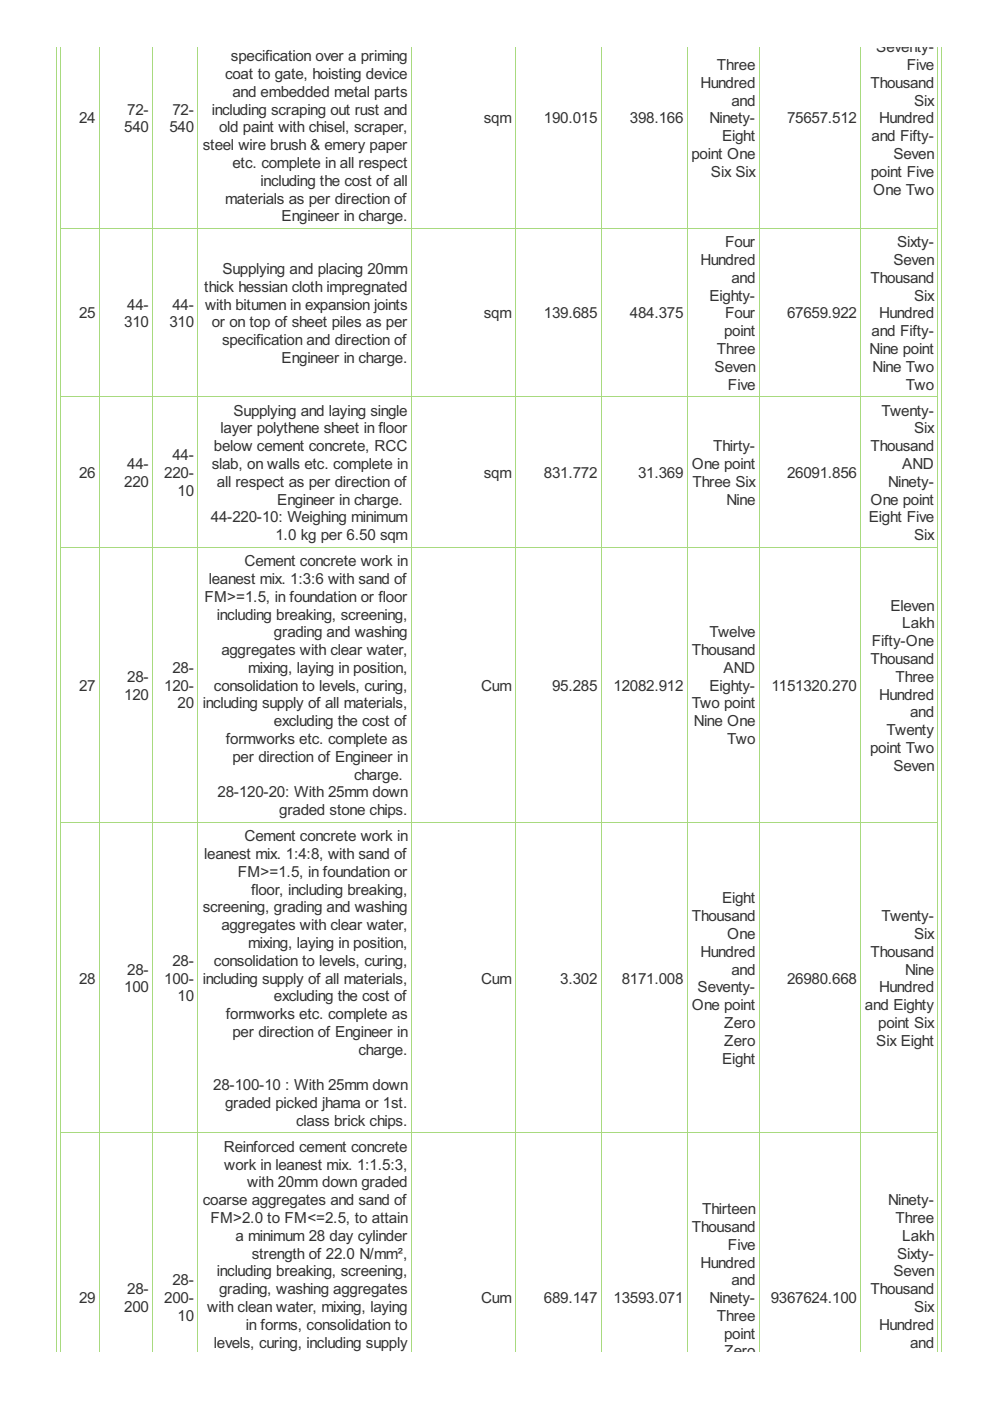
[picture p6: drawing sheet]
<svg xmlns="http://www.w3.org/2000/svg" width="210mm" height="297mm" viewBox="0 0 210 297" stroke-linecap="round" stroke-linejoin="round" font-family="sans-serif">
<defs><g id="words">
<g font-size="3.6" fill="#333">
<text x="185.8" y="11.1">Seventy-</text>
<text x="47.7" y="16.8">coat to gate, hoisting device</text>
<text x="49" y="13">specification over a priming</text>
<text x="152" y="14.9">Three</text>
<text x="192.2" y="14.9">Five</text>
<text x="49.3" y="20.5">and embedded metal parts</text>
<text x="148.5" y="18.6">Hundred</text>
<text x="155.1" y="22.4">and</text>
<text x="184.5" y="18.6">Thousand</text>
<text x="193.8" y="22.4">Six</text>
<text x="16.8" y="26.2">24</text>
<text x="26.3" y="28.1">540</text>
<text x="27" y="24.3">72-</text>
<text x="35.9" y="28.1">540</text>
<text x="36.6" y="24.3">72-</text>
<text x="44.9" y="24.3">including scraping out rust and</text>
<text x="46.5" y="28.1">old paint with chisel, scraper,</text>
<text x="102.6" y="26.2">sqm</text>
<text x="115.3" y="26.2">190.015</text>
<text x="133.5" y="26.2">398.166</text>
<text x="150.4" y="26.2">Ninety-</text>
<text x="153.1" y="30">Eight</text>
<text x="166.9" y="26.2">75657.512</text>
<text x="184.8" y="30">and Fifty-</text>
<text x="186.4" y="26.2">Hundred</text>
<text x="43" y="31.8">steel wire brush &amp; emery paper</text>
<text x="49.3" y="35.6">etc. complete in all respect</text>
<text x="146.6" y="33.7">point One</text>
<text x="189.4" y="33.7">Seven</text>
<text x="55.3" y="39.4">including the cost of all</text>
<text x="150.7" y="37.5">Six Six</text>
<text x="184.6" y="37.5">point Five</text>
<text x="185.2" y="41.3">One Two</text>
<text x="47.7" y="43.2">materials as per direction of</text>
<text x="59.7" y="46.9">Engineer in charge.</text>
<text x="153.7" y="52.4">Four</text>
<text x="190.2" y="52.4">Sixty-</text>
<text x="47.1" y="58.1">Supplying and placing 20mm</text>
<text x="148.5" y="56.2">Hundred</text>
<text x="155.1" y="60">and</text>
<text x="184.5" y="60">Thousand</text>
<text x="189.4" y="56.2">Seven</text>
<text x="27" y="65.6">44-</text>
<text x="36.6" y="65.6">44-</text>
<text x="43.3" y="61.9">thick hessian cloth impregnated</text>
<text x="43.5" y="65.6">with bitumen in expansion joints</text>
<text x="150.4" y="63.8">Eighty-</text>
<text x="193.8" y="63.8">Six</text>
<text x="16.8" y="67.5">25</text>
<text x="26.3" y="69.4">310</text>
<text x="35.9" y="69.4">310</text>
<text x="44.9" y="69.4">or on top of sheet piles as per</text>
<text x="102.6" y="67.5">sqm</text>
<text x="115.3" y="67.5">139.685</text>
<text x="133.5" y="67.5">484.375</text>
<text x="153.5" y="71.3">point</text>
<text x="153.7" y="67.5">Four</text>
<text x="166.9" y="67.5">67659.922</text>
<text x="184.8" y="71.3">and Fifty-</text>
<text x="186.4" y="67.5">Hundred</text>
<text x="47.1" y="73.2">specification and direction of</text>
<text x="59.7" y="77">Engineer in charge.</text>
<text x="152" y="75.1">Three</text>
<text x="184.4" y="75.1">Nine point</text>
<text x="151.5" y="78.8">Seven</text>
<text x="154.4" y="82.6">Five</text>
<text x="185" y="78.8">Nine Two</text>
<text x="192.1" y="82.6">Two</text>
<text x="49.5" y="88.1">Supplying and laying single</text>
<text x="186.9" y="88.1">Twenty-</text>
<text x="45.4" y="95.7">below cement concrete, RCC</text>
<text x="46.8" y="91.9">layer polythene sheet in floor</text>
<text x="151.2" y="95.7">Thirty-</text>
<text x="184.5" y="95.7">Thousand</text>
<text x="193.8" y="91.9">Six</text>
<text x="16.8" y="101.3">26</text>
<text x="27" y="99.4">44-</text>
<text x="34.8" y="101.3">220-</text>
<text x="36.6" y="97.5">44-</text>
<text x="44.9" y="99.4">slab, on walls etc. complete in</text>
<text x="102.6" y="101.3">sqm</text>
<text x="115.3" y="101.3">831.772</text>
<text x="135.3" y="101.3">31.369</text>
<text x="146.6" y="99.4">One point</text>
<text x="166.9" y="101.3">26091.856</text>
<text x="191.3" y="99.4">AND</text>
<text x="26.3" y="103.2">220</text>
<text x="37.7" y="105.1">10</text>
<text x="46" y="103.2">all respect as per direction of</text>
<text x="58.8" y="107">Engineer in charge.</text>
<text x="146.8" y="103.2">Three Six</text>
<text x="154" y="107">Nine</text>
<text x="184.5" y="107">One point</text>
<text x="188.3" y="103.2">Ninety-</text>
<text x="44.7" y="110.8">44-220-10: Weighing minimum</text>
<text x="184.2" y="110.8">Eight Five</text>
<text x="58.4" y="114.5">1.0 kg per 6.50 sqm</text>
<text x="193.8" y="114.5">Six</text>
<text x="44.3" y="123.8">leanest mix. 1:3:6 with sand of</text>
<text x="51.9" y="120">Cement concrete work in</text>
<text x="43.4" y="127.6">FM&gt;=1.5, in foundation or floor</text>
<text x="46" y="131.3">including breaking, screening,</text>
<text x="188.8" y="129.5">Eleven</text>
<text x="58.1" y="135.1">grading and washing</text>
<text x="150.4" y="135.1">Twelve</text>
<text x="184.8" y="137">Fifty-One</text>
<text x="191.3" y="133.2">Lakh</text>
<text x="36.6" y="142.7">28-</text>
<text x="46.9" y="138.9">aggregates with clear water,</text>
<text x="52.6" y="142.7">mixing, laying in position,</text>
<text x="146.6" y="138.9">Thousand</text>
<text x="153.4" y="142.7">AND</text>
<text x="184.5" y="140.8">Thousand</text>
<text x="16.8" y="146.4">27</text>
<text x="26.3" y="148.3">120</text>
<text x="27" y="144.6">28-</text>
<text x="34.8" y="146.4">120-</text>
<text x="45.4" y="146.4">consolidation to levels, curing,</text>
<text x="102" y="146.4">Cum</text>
<text x="117" y="146.4">95.285</text>
<text x="130.1" y="146.4">12082.912</text>
<text x="150.4" y="146.4">Eighty-</text>
<text x="163.6" y="146.4">1151320.270</text>
<text x="186.4" y="148.3">Hundred</text>
<text x="189.9" y="144.6">Three</text>
<text x="37.7" y="150.2">20</text>
<text x="43" y="150.2">including supply of all materials,</text>
<text x="58.1" y="154">excluding the cost of</text>
<text x="146.6" y="150.2">Two point</text>
<text x="147.1" y="154">Nine One</text>
<text x="188" y="155.9">Twenty</text>
<text x="193" y="152.1">and</text>
<text x="47.9" y="157.8">formworks etc. complete as</text>
<text x="49.3" y="161.5">per direction of Engineer in</text>
<text x="154.2" y="157.8">Two</text>
<text x="184.5" y="159.6">point Two</text>
<text x="75.1" y="165.3">charge.</text>
<text x="189.4" y="163.4">Seven</text>
<text x="46.1" y="169.1">28-120-20: With 25mm down</text>
<text x="59.2" y="172.8">graded stone chips.</text>
<text x="51.9" y="178.3">Cement concrete work in</text>
<text x="43.3" y="182.1">leanest mix. 1:4:8, with sand of</text>
<text x="50.4" y="185.9">FM&gt;=1.5, in foundation or</text>
<text x="53.2" y="189.7">floor, including breaking,</text>
<text x="153.1" y="191.6">Eight</text>
<text x="43" y="193.4">screening, grading and washing</text>
<text x="46.9" y="197.2">aggregates with clear water,</text>
<text x="146.6" y="195.3">Thousand</text>
<text x="186.9" y="195.3">Twenty-</text>
<text x="52.6" y="201">mixing, laying in position,</text>
<text x="148.5" y="202.9">Hundred</text>
<text x="154.2" y="199.1">One</text>
<text x="184.5" y="202.9">Thousand</text>
<text x="193.8" y="199.1">Six</text>
<text x="16.8" y="208.5">28</text>
<text x="27" y="206.6">28-</text>
<text x="34.8" y="208.5">100-</text>
<text x="36.6" y="204.8">28-</text>
<text x="43" y="208.5">including supply of all materials,</text>
<text x="45.4" y="204.8">consolidation to levels, curing,</text>
<text x="102" y="208.5">Cum</text>
<text x="118.8" y="208.5">3.302</text>
<text x="131.8" y="208.5">8171.008</text>
<text x="155.1" y="206.6">and</text>
<text x="166.9" y="208.5">26980.668</text>
<text x="191.9" y="206.6">Nine</text>
<text x="26.3" y="210.4">100</text>
<text x="37.7" y="212.3">10</text>
<text x="58.1" y="212.3">excluding the cost of</text>
<text x="146.6" y="214.2">One point</text>
<text x="147.9" y="210.4">Seventy-</text>
<text x="183.4" y="214.2">and Eighty</text>
<text x="186.4" y="210.4">Hundred</text>
<text x="47.9" y="216.1">formworks etc. complete as</text>
<text x="49.3" y="219.8">per direction of Engineer in</text>
<text x="153.6" y="218">Zero</text>
<text x="153.6" y="221.7">Zero</text>
<text x="185.8" y="221.7">Six Eight</text>
<text x="186.2" y="218">point Six</text>
<text x="76" y="223.6">charge.</text>
<text x="153.1" y="225.5">Eight</text>
<text x="45.2" y="231.2">28-100-10 : With 25mm down</text>
<text x="47.7" y="234.9">graded picked jhama or 1st.</text>
<text x="62.8" y="238.7">class brick chips.</text>
<text x="47.5" y="244.2">Reinforced cement concrete</text>
<text x="47.6" y="248">work in leanest mix. 1:1.5:3,</text>
<text x="52.4" y="251.8">with 20mm down graded</text>
<text x="43" y="255.5">coarse aggregates and sand of</text>
<text x="148.9" y="257.4">Thirteen</text>
<text x="188.3" y="255.5">Ninety-</text>
<text x="44.6" y="259.3">FM&gt;2.0 to FM&lt;=2.5, to attain</text>
<text x="49.9" y="263.1">a minimum 28 day cylinder</text>
<text x="146.6" y="261.2">Thousand</text>
<text x="189.9" y="259.3">Three</text>
<text x="191.3" y="263.1">Lakh</text>
<text x="53.4" y="266.9">strength of 22.0 N/mm²,</text>
<text x="148.5" y="268.7">Hundred</text>
<text x="154.4" y="265">Five</text>
<text x="190.2" y="266.9">Sixty-</text>
<text x="27" y="274.4">28-</text>
<text x="36.6" y="272.5">28-</text>
<text x="46" y="270.6">including breaking, screening,</text>
<text x="46.5" y="274.4">grading, washing aggregates</text>
<text x="155.1" y="272.5">and</text>
<text x="184.5" y="274.4">Thousand</text>
<text x="189.4" y="270.6">Seven</text>
<text x="16.8" y="276.3">29</text>
<text x="26.3" y="278.2">200</text>
<text x="34.8" y="276.3">200-</text>
<text x="37.7" y="280.1">10</text>
<text x="43.9" y="278.2">with clean water, mixing, laying</text>
<text x="52.1" y="281.9">in forms, consolidation to</text>
<text x="102" y="276.3">Cum</text>
<text x="115.3" y="276.3">689.147</text>
<text x="130.1" y="276.3">13593.071</text>
<text x="150.4" y="276.3">Ninety-</text>
<text x="152" y="280.1">Three</text>
<text x="163.4" y="276.3">9367624.100</text>
<text x="186.4" y="281.9">Hundred</text>
<text x="193.8" y="278.2">Six</text>
<text x="45.4" y="285.7">levels, curing, including supply</text>
<text x="153.5" y="283.8">point</text>
<text x="153.6" y="287.6">Zero</text>
<text x="193" y="285.7">and</text>
</g>
</g></defs>
<g fill="none" stroke="#a8da7f" stroke-width=".21">
<path d="M12 9.9v276.7M12.9 9.9v276.7M21.1 9.9v276.7M32.4 9.9v276.7M42 9.9v276.7M87.3 9.9v276.7M109.3 9.9v276.7M127.5 9.9v276.7M145.7 9.9v276.7M161 9.9v276.7M182.5 9.9v276.7M198.9 9.9v276.7"/>
<path d="M199.7 9.9v276.7M12.8 48.4h186.1M12.8 84.1h186.1M12.8 116h186.1M12.8 174.3h186.1M12.8 240.2h186.1"/>
</g>
<use href="#words"/>
</svg>
